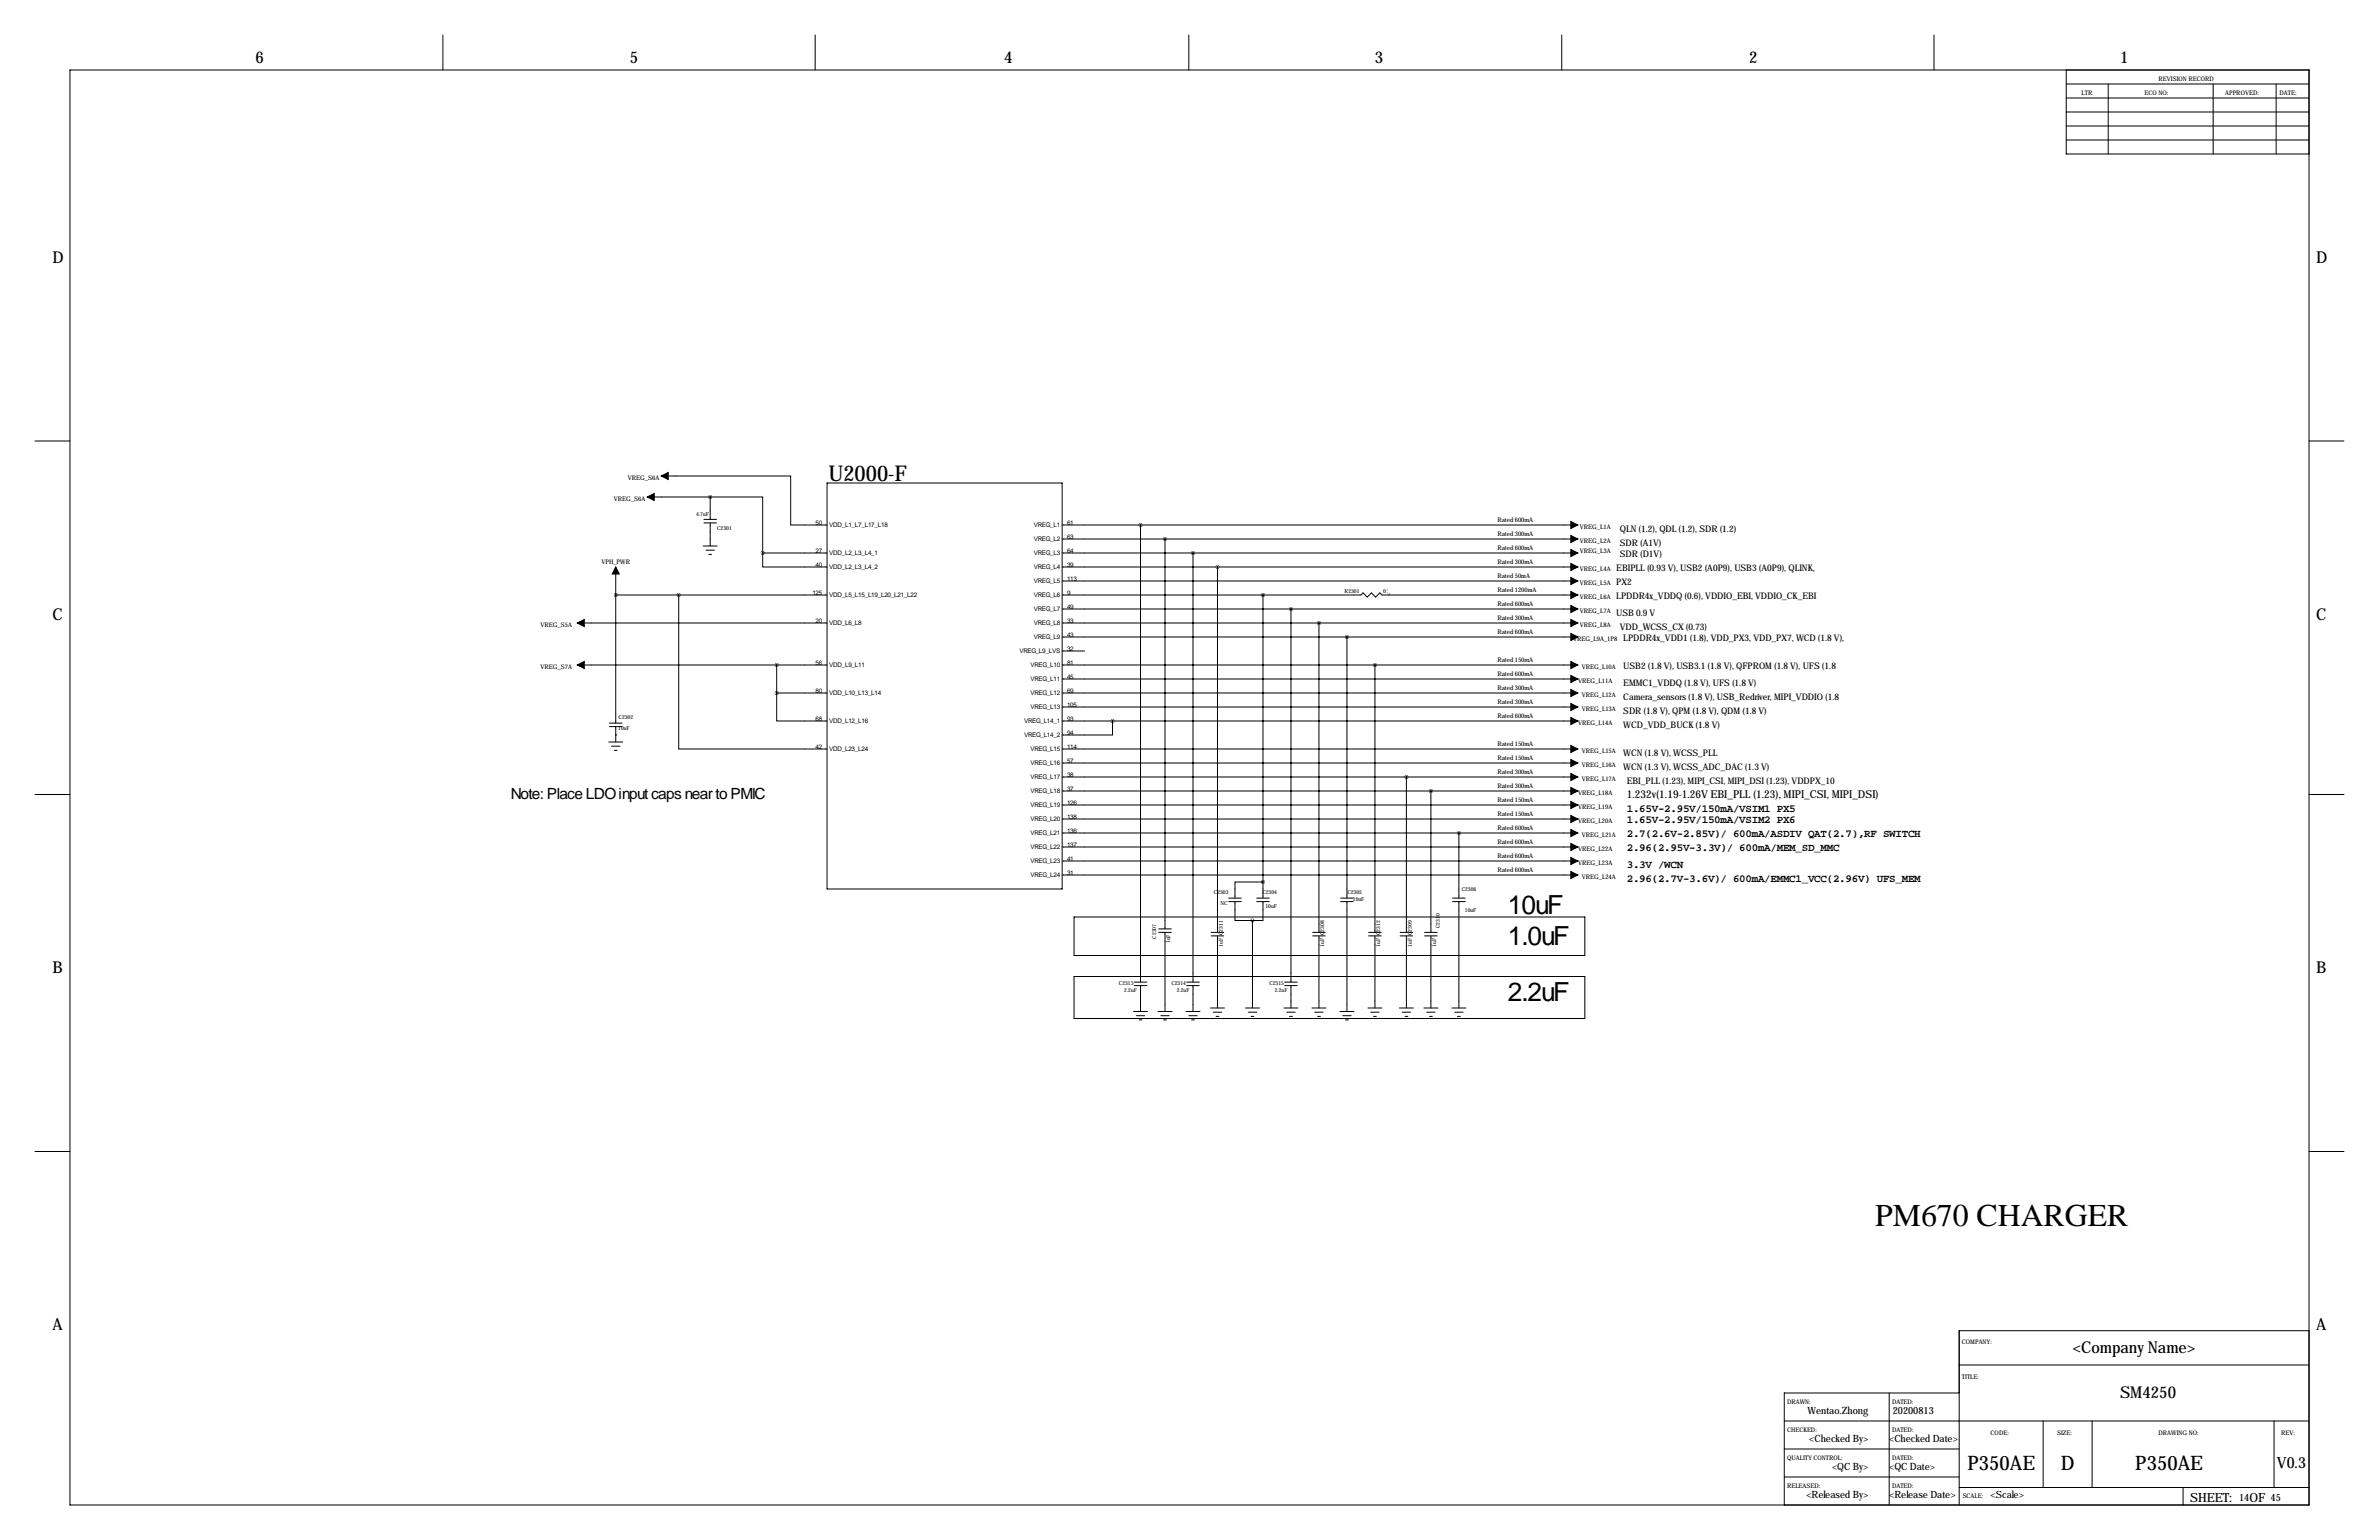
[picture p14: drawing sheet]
<svg xmlns="http://www.w3.org/2000/svg" width="864mm" height="559mm" viewBox="0 0 864 559" stroke-linecap="round" stroke-linejoin="round" font-family="sans-serif">
<defs><g id="words">
<text font-size="11.5" x="680.7" y="445">PM670 CHARGER</text>
<g font-size="9.6">
<text x="547.4" y="331.5">10uF</text>
<text x="547.4" y="342.9">1.0uF</text>
<text x="547.4" y="363.2">2.2uF</text>
</g>
<text font-size="7.9" x="300.7" y="174.5">U2000-F</text>
<g font-size="7.3">
<text x="714.2" y="533.3">P350AE</text>
<text x="748.1" y="533.3">D</text>
<text x="775.1" y="533.3">P350AE</text>
</g>
<g font-size="5.9">
<text x="92.7" y="22.9">6</text>
<text x="228.6" y="22.9">5</text>
<text x="364.5" y="22.9">4</text>
<text x="499.1" y="22.9">3</text>
<text x="635" y="22.9">2</text>
<text x="769.6" y="22.9">1</text>
<text x="19" y="95.2">D</text>
<text x="840.7" y="95.2">D</text>
<text x="19" y="224.8">C</text>
<text x="840.7" y="224.8">C</text>
<text x="19" y="353.1">B</text>
<text x="840.7" y="353.1">B</text>
<text x="19" y="482.6">A</text>
<text x="840.7" y="482.6">A</text>
<text x="752.5" y="490.9">&lt;Company Name&gt;</text>
<text x="769.6" y="507.4">SM4250</text>
</g>
<g font-size="5.6">
<text x="185.4" y="290.1">Note: Place LDO input caps near to PMIC</text>
<text x="826.6" y="532.7">V0.3</text>
</g>
<g font-size="4.6">
<text x="795" y="544.8">SHEET:</text>
<text x="816.6" y="544.8">OF</text>
</g>
<g font-size="4">
<text x="590.5" y="289.6">1.232v(1.19-1.26V EBI_PLL (1.23), MIPI_CSI, MIPI_DSI)</text>
<text x="590.5" y="294.6">1.65V-2.95V/150mA/VSIM1 PX5</text>
<text x="590.5" y="298.5">1.65V-2.95V/150mA/VSIM2 PX6</text>
<text x="590.5" y="303.5">2.7(2.6V-2.85V)/ 600mA/ASDIV QAT(2.7),RF SWITCH</text>
<text x="590.5" y="308.6">2.96(2.95V-3.3V)/ 600mA/MEM_SD_MMC</text>
<text x="590.5" y="315">3.3V /WCN</text>
<text x="590.5" y="320">2.96(2.7V-3.6V)/ 600mA/EMMC1_VCC(2.96V) UFS_MEM</text>
</g>
<g font-size="3.6">
<text x="656.1" y="513">Wentao.Zhong</text>
<text x="687.1" y="513">20200813</text>
<text x="656.8" y="523.2">&lt;Checked By&gt;</text>
<text x="685.8" y="523.2">&lt;Checked Date&gt;</text>
<text x="665.1" y="533.3">&lt;QC By&gt;</text>
<text x="685.8" y="533.3">&lt;QC Date&gt;</text>
<text x="655.7" y="543.5">&lt;Released By&gt;</text>
<text x="685.8" y="543.5">&lt;Release Date&gt;</text>
<text x="722.6" y="543.5">&lt;Scale&gt;</text>
<text x="812.8" y="544.8">14</text>
<text x="824.2" y="544.8">45</text>
</g>
<g font-size="3.3">
<text x="588" y="193">QLN (1.2), QDL (1.2), SDR (1.2)</text>
<text x="588" y="198.1">SDR (A1V)</text>
<text x="588" y="201.9">SDR (D1V)</text>
<text x="586.7" y="207">EBIPLL (0.93 V), USB2 (A0P9), USB3 (A0P9), QLINK,</text>
<text x="586.7" y="212.1">PX2</text>
<text x="586.7" y="217.2">LPDDR4x_VDDQ (0.6), VDDIO_EBI, VDDIO_CK_EBI</text>
<text x="586.7" y="223.5">USB 0.9 V</text>
<text x="588" y="228.6">VDD_WCSS_CX (0.73)</text>
<text x="589.3" y="232.4">LPDDR4x_VDD1 (1.8), VDD_PX3, VDD_PX7, WCD (1.8 V),</text>
<text x="589.3" y="242.6">USB2 (1.8 V), USB3.1 (1.8 V), QFPROM (1.8 V), UFS (1.8</text>
<text x="589.3" y="248.9">EMMC1_VDDQ (1.8 V), UFS (1.8 V)</text>
<text x="589.3" y="254">Camera_sensors (1.8 V), USB_Redriver, MIPI_VDDIO (1.8</text>
<text x="589.3" y="259.1">SDR (1.8 V), QPM (1.8 V), QDM (1.8 V)</text>
<text x="589.3" y="264.2">WCD_VDD_BUCK (1.8 V)</text>
<text x="589.3" y="274.3">WCN (1.8 V), WCSS_PLL</text>
<text x="589.3" y="279.4">WCN (1.3 V), WCSS_ADC_DAC (1.3 V)</text>
<text x="590.5" y="284.5">EBI_PLL (1.23), MIPI_CSI, MIPI_DSI (1.23), VDDPX_10</text>
</g>
<g font-size="2.3">
<text x="783.6" y="29.2">REVISION RECORD</text>
<text x="755.6" y="34.3">LTR</text>
<text x="778.5" y="34.3">ECO NO:</text>
<text x="807.7" y="34.3">APPROVED:</text>
<text x="827.5" y="34.3">DATE:</text>
<text x="227.9" y="174">VREG_S6A</text>
<text x="222.9" y="181.6">VREG_S6A</text>
<text x="296.1" y="190.5">50</text>
<text x="301" y="191.3">VDD_L1_L7_L17_L18</text>
<text x="375.3" y="191.3">VREG_L1</text>
<text x="387.3" y="190.5">61</text>
<text x="543.6" y="189.2">Rated 600mA</text>
<text x="573.5" y="191.8">VREG_L1A</text>
<text x="375.3" y="196.3">VREG_L2</text>
<text x="387.3" y="195.6">63</text>
<text x="543.6" y="194.3">Rated 300mA</text>
<text x="573.5" y="196.8">VREG_L2A</text>
<text x="296.1" y="200.7">27</text>
<text x="301" y="201.4">VDD_L2_L3_L4_1</text>
<text x="375.3" y="201.4">VREG_L3</text>
<text x="387.3" y="200.7">64</text>
<text x="543.6" y="199.4">Rated 600mA</text>
<text x="573.5" y="200.7">VREG_L3A</text>
<text x="218.3" y="204.5">VPH_PWR</text>
<text x="296.1" y="205.7">40</text>
<text x="301" y="206.5">VDD_L2_L3_L4_2</text>
<text x="375.3" y="206.5">VREG_L4</text>
<text x="387.3" y="205.7">39</text>
<text x="543.6" y="204.5">Rated 300mA</text>
<text x="543.6" y="209.6">Rated 50mA</text>
<text x="573.5" y="207">VREG_L4A</text>
<text x="294.9" y="215.9">125</text>
<text x="375.3" y="211.6">VREG_L5</text>
<text x="387.3" y="215.9">9</text>
<text x="387.3" y="210.8">113</text>
<text x="543.6" y="214.6">Rated 1200mA</text>
<text x="573.5" y="212.1">VREG_L5A</text>
<text x="301" y="216.7">VDD_L5_L15_L19_L20_L21_L22</text>
<text x="375.3" y="216.7">VREG_L6</text>
<text x="375.3" y="221.7">VREG_L7</text>
<text x="387.3" y="221">49</text>
<text x="543.6" y="219.7">Rated 600mA</text>
<text x="573.5" y="217.2">VREG_L6A</text>
<text x="196.2" y="227.3">VREG_S5A</text>
<text x="296.1" y="226.1">20</text>
<text x="301" y="226.8">VDD_L6_L8</text>
<text x="375.3" y="226.8">VREG_L8</text>
<text x="387.3" y="226.1">33</text>
<text x="543.6" y="224.8">Rated 300mA</text>
<text x="573.5" y="222.3">VREG_L7A</text>
<text x="573.5" y="227.3">VREG_L8A</text>
<text x="375.3" y="231.9">VREG_L9</text>
<text x="387.3" y="231.1">43</text>
<text x="543.6" y="229.9">Rated 600mA</text>
<text x="571.1" y="232.4">VREG_L9A_1P8</text>
<text x="370.1" y="237">VREG_L9_LVS</text>
<text x="387.3" y="236.2">32</text>
<text x="196.2" y="242.6">VREG_S7A</text>
<text x="296.1" y="241.3">56</text>
<text x="301" y="242.1">VDD_L9_L11</text>
<text x="374.1" y="242.1">VREG_L10</text>
<text x="387.3" y="241.3">81</text>
<text x="543.6" y="240">Rated 150mA</text>
<text x="543.6" y="245.1">Rated 600mA</text>
<text x="574.2" y="242.6">VREG_L10A</text>
<text x="296.1" y="251.5">80</text>
<text x="374.1" y="247.1">VREG_L11</text>
<text x="387.3" y="246.4">45</text>
<text x="387.3" y="251.5">69</text>
<text x="543.6" y="250.2">Rated 300mA</text>
<text x="572.9" y="247.7">VREG_L11A</text>
<text x="301" y="252.2">VDD_L10_L13_L14</text>
<text x="374.1" y="252.2">VREG_L12</text>
<text x="374.1" y="257.3">VREG_L13</text>
<text x="387.3" y="256.5">105</text>
<text x="543.6" y="255.3">Rated 300mA</text>
<text x="574.2" y="252.7">VREG_L12A</text>
<text x="574.2" y="257.8">VREG_L13A</text>
<text x="296.1" y="261.6">68</text>
<text x="301" y="262.4">VDD_L12_L16</text>
<text x="371.8" y="262.4">VREG_L14_1</text>
<text x="387.3" y="261.6">93</text>
<text x="543.6" y="260.4">Rated 600mA</text>
<text x="572.9" y="262.9">VREG_L14A</text>
<text x="371.8" y="267.5">VREG_L14_2</text>
<text x="387.3" y="266.7">94</text>
<text x="296.1" y="271.8">42</text>
<text x="301" y="272.5">VDD_L23_L24</text>
<text x="374.1" y="272.5">VREG_L15</text>
<text x="387.3" y="271.8">114</text>
<text x="543.6" y="270.5">Rated 150mA</text>
<text x="543.6" y="275.6">Rated 150mA</text>
<text x="574.2" y="273.1">VREG_L15A</text>
<text x="374.1" y="277.6">VREG_L16</text>
<text x="387.3" y="281.9">38</text>
<text x="387.3" y="276.9">57</text>
<text x="543.6" y="280.7">Rated 300mA</text>
<text x="574.2" y="278.1">VREG_L16A</text>
<text x="374.1" y="287.8">VREG_L18</text>
<text x="374.1" y="282.7">VREG_L17</text>
<text x="387.3" y="287">37</text>
<text x="543.6" y="285.8">Rated 300mA</text>
<text x="574.2" y="283.2">VREG_L17A</text>
<text x="374.1" y="292.9">VREG_L19</text>
<text x="387.3" y="292.1">126</text>
<text x="543.6" y="290.8">Rated 150mA</text>
<text x="572.9" y="288.3">VREG_L18A</text>
<text x="572.9" y="293.4">VREG_L19A</text>
<text x="374.1" y="297.9">VREG_L20</text>
<text x="387.3" y="297.2">138</text>
<text x="543.6" y="295.9">Rated 150mA</text>
<text x="572.9" y="298.5">VREG_L20A</text>
<text x="374.1" y="303">VREG_L21</text>
<text x="387.3" y="302.3">136</text>
<text x="543.6" y="301">Rated 600mA</text>
<text x="574.2" y="303.5">VREG_L21A</text>
<text x="374.1" y="308.1">VREG_L22</text>
<text x="387.3" y="307.3">137</text>
<text x="543.6" y="306.1">Rated 600mA</text>
<text x="543.6" y="311.1">Rated 600mA</text>
<text x="572.9" y="308.6">VREG_L22A</text>
<text x="374.1" y="313.2">VREG_L23</text>
<text x="387.3" y="317.5">31</text>
<text x="387.3" y="312.4">41</text>
<text x="543.6" y="316.2">Rated 600mA</text>
<text x="572.9" y="313.7">VREG_L23A</text>
<text x="374.1" y="318.3">VREG_L24</text>
<text x="574.2" y="318.8">VREG_L24A</text>
<text x="712.2" y="487.7">COMPANY:</text>
<text x="712.2" y="500.4">TITLE:</text>
<text x="648.7" y="509.3">DRAWN:</text>
<text x="686.8" y="509.3">DATED:</text>
<text x="648.7" y="519.4">CHECKED:</text>
<text x="686.8" y="519.4">DATED:</text>
<text x="722.6" y="520.7">CODE:</text>
<text x="746.8" y="520.7">SIZE:</text>
<text x="783.6" y="520.7">DRAWING NO:</text>
<text x="828" y="520.7">REV:</text>
<text x="648.7" y="529.6">QUALITY CONTROL:</text>
<text x="686.8" y="529.6">DATED:</text>
<text x="648.7" y="539.8">RELEASED:</text>
<text x="686.8" y="539.8">DATED:</text>
<text x="712.5" y="543.6">SCALE:</text>
</g>
<g font-size="2">
<text x="252.7" y="187.3">4.7uF</text>
<text x="260.3" y="192.4">C2301</text>
<text x="488.1" y="215.3">R2301</text>
<text x="502.2" y="215.3">0¦¸</text>
<text x="224.6" y="261">C2302</text>
<text x="224.4" y="264.8">10uF</text>
<text x="530.6" y="323.2">C2306</text>
<text x="440.7" y="324.5">C2303</text>
<text x="443.1" y="328.3">NC</text>
<text x="458.2" y="324.5">C2304</text>
<text x="459.4" y="329.6">10uF</text>
<text x="489.1" y="324.5">C2305</text>
<text x="491.1" y="327">10uF</text>
<text x="531.8" y="330.9">10uF</text>
<text x="419.8" y="340.6" transform="rotate(-90 419.8 340.6)">C2307</text>
<text x="443.9" y="339.3" transform="rotate(-90 443.9 339.3)">C2311</text>
<text x="480.7" y="339.3" transform="rotate(-90 480.7 339.3)">C2308</text>
<text x="501" y="339.3" transform="rotate(-90 501 339.3)">C2312</text>
<text x="512.5" y="339.3" transform="rotate(-90 512.5 339.3)">C2309</text>
<text x="522.6" y="336.8" transform="rotate(-90 522.6 336.8)">C2310</text>
<text x="424.8" y="342.2" transform="rotate(-90 424.8 342.2)">1uF</text>
<text x="443.9" y="343.5" transform="rotate(-90 443.9 343.5)">1uF</text>
<text x="480.7" y="343.5" transform="rotate(-90 480.7 343.5)">1uF</text>
<text x="501" y="343.5" transform="rotate(-90 501 343.5)">1uF</text>
<text x="512.5" y="343.5" transform="rotate(-90 512.5 343.5)">1uF</text>
<text x="521.4" y="343.5" transform="rotate(-90 521.4 343.5)">1uF</text>
<text x="406.2" y="357.5">C2313</text>
<text x="425.2" y="357.5">C2314</text>
<text x="460.8" y="357.5">C2315</text>
<text x="408.1" y="360.1">2.2uF</text>
<text x="427.2" y="360.1">2.2uF</text>
<text x="462.7" y="360.1">2.2uF</text>
</g>
</g></defs>
<g fill="none" stroke="#000" stroke-width=".36">
<path d="M160.8 12.7v12.7M295.9 12.7v12.7M431.5 12.7v12.7M566.9 12.7v12.7M702.1 12.7v12.7M25.4 25.4h812.8v520.7h-812.8zM750.1 25.4v30.5h88.1M750.1 35.6h88.1M750.1 30.5h88.1M765.3 30.5v25.4M803.4 30.5v25.4M826.3 30.5v25.4"/>
<path d="M750.1 50.8h88.1M750.1 45.7h88.1M750.1 40.6h88.1M12.7 160h12.7M240 172.7h47v17.8h13.2M300.2 175.3h85.4v147.3h-85.4zM838.2 160h12.7M234.9 180.3h22.9M255.3 198.1h5M255.5 189.7h4.6M255.5 188.5h4.6M256.3 199.6h3"/>
<path d="M257.8 180.3h19.1v20.4M257.8 180.3v8.2M257.8 189.7v8.4M385.6 190.5h187.2M385.6 195.6h187.2M414 190.5v165.9M422.9 195.6v141.5M223.5 205.7v56.7M223.5 215.9h76.7M246.4 215.9v55.9h53.8M257.3 201.2h1M276.9 200.7v5h23.3"/>
<path d="M276.9 200.7h23.3M385.6 200.7h187.2M385.6 205.7h187.2M385.6 215.9h108.4l.8-.8 1.5 1.6 1.5-1.6 1.6 1.6 1.5-1.6 .7 .8h71.2M385.6 210.8h187.2M433.1 200.7v155.7M442 205.7v132.6M458.5 215.9v110M209.5 226.1h90.7M385.6 226.1h187.2M385.6 221h187.2M385.6 231.1h187.2"/>
<path d="M385.6 236.2h8.1M468.6 221v135.4M478.8 226.1v112.2M488.9 231.1v94.8M209.5 241.3h90.7M281.9 251.5v10.1h18.3M281.9 251.5h18.3M281.9 241.3v10.2M385.6 241.3h187.2M385.6 251.5h187.2M385.6 246.4h187.2M385.6 256.5h187.2"/>
<path d="M499.1 241.3v97M221 269.2h5.1M221.2 262.4h4.6M221.2 263.7h4.6M222 270.8h3M223 272.3h1M223.5 266.7h.1M223.5 263.7v5.5M385.6 261.6h187.2M385.6 271.8h187.2M385.6 276.9h187.2M403.9 261.6v5.1h-18.3"/>
<path d="M12.7 288.3h12.7M385.6 281.9h187.2M385.6 287h187.2M385.6 292.1h187.2M385.6 297.2h187.2M510.5 281.9v56.4M519.4 287v51.3M838.2 288.3h12.7M385.6 302.3h187.2M385.6 307.3h187.2M385.6 312.4h187.2M385.6 317.5h187.2"/>
<path d="M529.6 302.3v23.6M389.9 332.7h185.4v14h-185.4zM420.6 338.3h4.6M420.6 337.1h4.6M422.9 338.3v28.7M439.7 339.6h4.5M439.7 338.3h4.5M442 339.6v26.2M446 325.9h4.6M446 327.2h4.6M448.3 327.2v6.8h6.4M454.7 334v31.8"/>
<path d="M456.2 325.9h4.6M456.2 327.2h4.6M458.5 320h-10.2v5.9M458.5 327.2v6.8h-3.8M476.5 339.6h4.6M476.5 338.3h4.6M478.8 339.6v26.2M486.7 325.9h4.5M486.7 327.2h4.5M488.9 327.2v39.8M496.8 339.6h4.6M496.8 338.3h4.6"/>
<path d="M499.1 339.6v26.2M508.3 339.6h4.5M508.3 338.3h4.5M510.5 339.6v26.2M517.1 339.6h4.6M517.1 338.3h4.6M519.4 339.6v26.2M527.3 325.9h4.6M527.3 327.2h4.6M529.6 327.2v38.6M389.9 354.3h185.4v15.3h-185.4zM411.7 356.4h4.6"/>
<path d="M411.7 357.6h4.6M414 357.6v9.4M430.8 356.4h4.6M430.8 357.6h4.6M433.1 357.6v9.4M466.3 356.4h4.6M466.3 357.6h4.6M468.6 357.6v8.2M515.1 344.4h.1M411.5 367h5.1M412.5 368.6h3M413.5 370.1h1"/>
<path d="M420.4 367h5M421.4 368.6h3M422.4 370.1h1M430.5 367h5.1M431.5 368.6h3.1M432.6 370.1h1M439.4 365.8h5.1M440.4 367.3h3.1M441.5 368.8h1M452.1 365.8h5.1M453.1 367.3h3.1M454.2 368.8h1"/>
<path d="M466.1 365.8h5.1M467.1 367.3h3.1M468.1 368.8h1M476.2 365.8h5.1M477.3 367.3h3M478.3 368.8h1M486.4 367h5.1M487.4 368.6h3.1M488.4 370.1h1.1M496.6 365.8h5M497.6 367.3h3M498.6 368.8h1"/>
<path d="M508 365.8h5.1M509 367.3h3.1M510 368.8h1M516.9 365.8h5.1M517.9 367.3h3.1M518.9 368.8h1M527 365.8h5.1M528.1 367.3h3M529.1 368.8h1M12.7 417.8h12.7M838.2 417.8h12.7M711.2 495.3h127"/>
<path d="M838.2 482.9h-127v63.2M647.7 515.6h190.5M685.8 505.5v40.6M711.2 505.5h-63.5v40.6M741.7 515.6v24.2M759.5 515.6v24.2M825.5 515.6v24.2M647.7 535.9h63.5M647.7 525.8h63.5M711.2 539.8h127M792.5 539.8v6.3"/>
</g>
<g fill="#000" stroke="#000" stroke-width=".36">
<path d="M240 172.7l2.6-1.3v2.6zM234.9 180.3l2.6-1.2v2.5zM570.2 189.2l2.6 1.3-2.6 1.3zM570.2 194.3l2.6 1.3-2.6 1.2zM223.5 205.7l1.3 2.6h-2.6zM570.2 199.4l2.6 1.3-2.6 1.2zM570.2 204.5l2.6 1.2-2.6 1.3zM570.2 209.6l2.6 1.2-2.6 1.3zM570.2 214.6l2.6 1.3-2.6 1.3zM209.5 226.1l2.6-1.3v2.5zM570.2 219.7l2.6 1.3-2.6 1.2zM570.2 224.8l2.6 1.3-2.6 1.2z"/>
<path d="M570.2 229.9l2.6 1.2-2.6 1.3zM209.5 241.3l2.6-1.3v2.6zM570.2 240l2.6 1.3-2.6 1.3zM570.2 245.1l2.6 1.3-2.6 1.2zM570.2 250.2l2.6 1.3-2.6 1.2zM570.2 255.3l2.6 1.2-2.6 1.3zM570.2 260.3l2.6 1.3-2.6 1.3zM570.2 270.5l2.6 1.3-2.6 1.2zM570.2 275.6l2.6 1.3-2.6 1.2zM570.2 280.7l2.6 1.2-2.6 1.3zM570.2 285.8l2.6 1.2-2.6 1.3zM570.2 290.8l2.6 1.3-2.6 1.3z"/>
<path d="M570.2 295.9l2.6 1.3-2.6 1.2zM570.2 301l2.6 1.3-2.6 1.2zM570.2 306.1l2.6 1.2-2.6 1.3zM570.2 311.1l2.6 1.3-2.6 1.3zM570.2 316.2l2.6 1.3-2.6 1.3z"/>
</g>
<path d="M433 200.7a.05 .05 0 0 0 .1 0 .05 .05 0 0 0-.1 0zM414 190.5a.05 .05 0 0 0 .1 0 .05 .05 0 0 0-.1 0zM246.3 215.9a.05 .05 0 0 0 .1 0 .05 .05 0 0 0-.1 0zM403.8 261.6a.05 .05 0 0 0 .1 0 .05 .05 0 0 0-.1 0zM276.8 200.7a.05 .05 0 0 0 .1 0 .05 .05 0 0 0-.1 0zM281.9 241.3a.05 .05 0 0 0 .1 0 .05 .05 0 0 0-.1 0zM281.9 251.5a.05 .05 0 0 0 .1 0 .05 .05 0 0 0-.1 0zM422.9 195.6a.05 .05 0 0 0 .1 0 .05 .05 0 0 0-.1 0zM519.4 287a.05 .05 0 0 0 .1 0 .05 .05 0 0 0-.1 0zM441.9 205.7a.05 .05 0 0 0 .1 0 .05 .05 0 0 0-.1 0zM223.5 215.9a.05 .05 0 0 0 .1 0 .05 .05 0 0 0-.1 0zM257.8 180.3a.05 .05 0 0 0 .1 0 .05 .05 0 0 0-.1 0zM478.7 226.1a.05 .05 0 0 0 .1 0 .05 .05 0 0 0-.1 0zM458.4 320a.05 .05 0 0 0 .1 0 .05 .05 0 0 0-.1 0zM454.6 334a.05 .05 0 0 0 .1 0 .05 .05 0 0 0-.1 0zM468.6 221a.05 .05 0 0 0 .1 0 .05 .05 0 0 0-.1 0zM488.9 231.1a.05 .05 0 0 0 .1 0 .05 .05 0 0 0-.1 0zM499.1 241.3a.05 .05 0 0 0 .1 0 .05 .05 0 0 0-.1 0zM510.5 281.9a.05 .05 0 0 0 .1 0 .05 .05 0 0 0-.1 0zM529.5 302.3a.05 .05 0 0 0 .1 0 .05 .05 0 0 0-.1 0zM458.4 215.9a.05 .05 0 0 0 .1 0 .05 .05 0 0 0-.1 0z" fill="#000" stroke="#000" stroke-width="1.3"/>
<use href="#words"/>
</svg>
